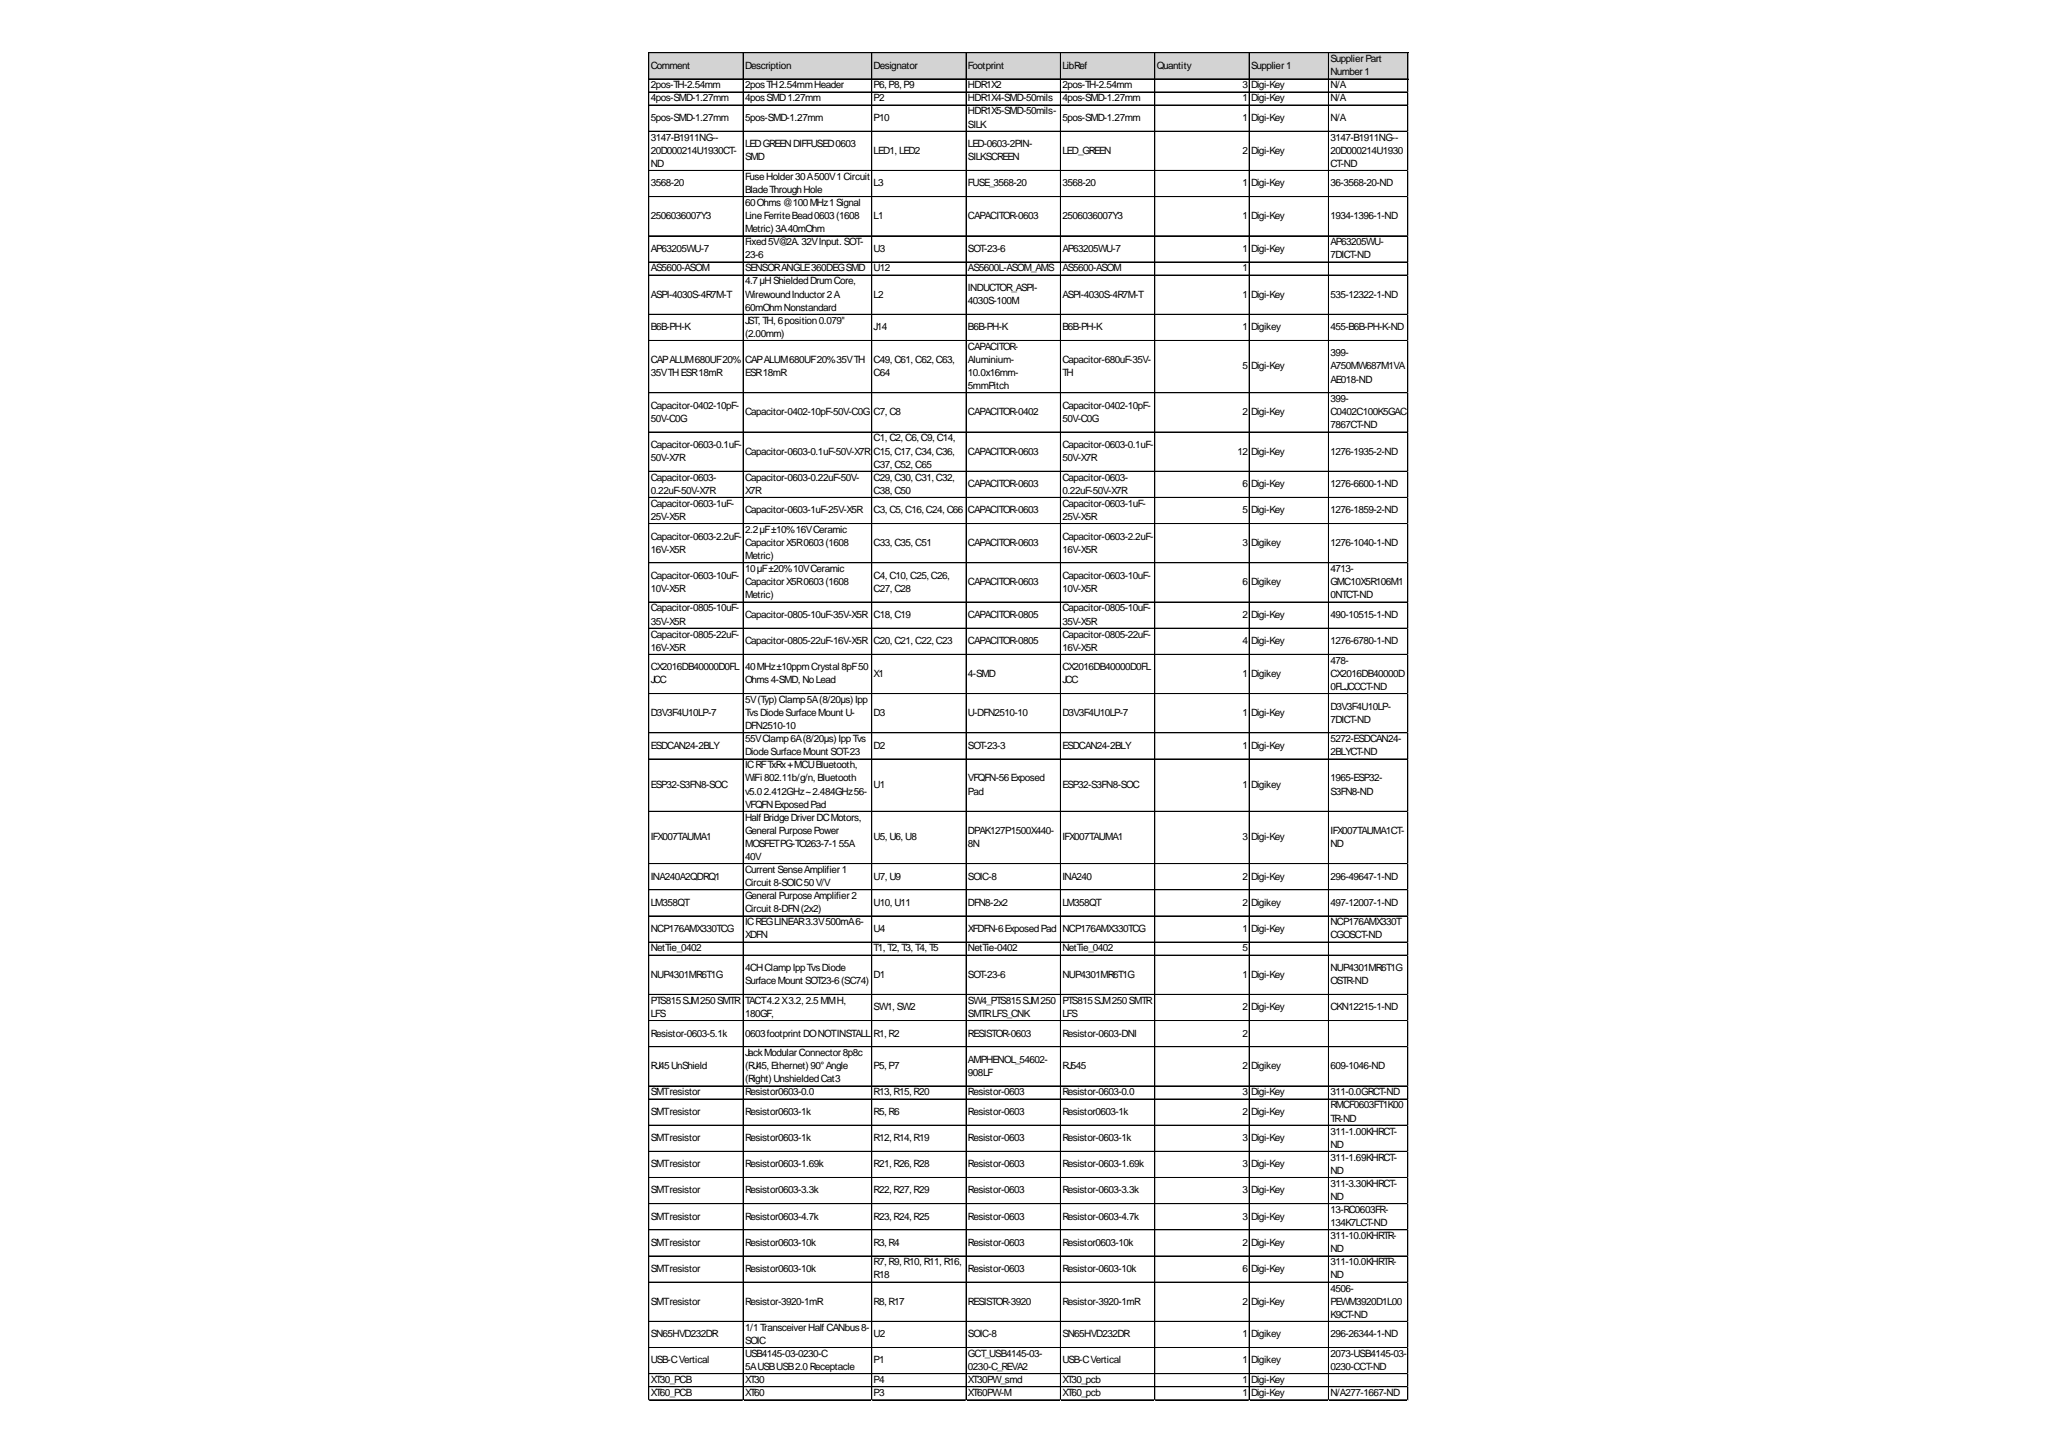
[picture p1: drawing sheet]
<svg xmlns="http://www.w3.org/2000/svg" width="297mm" height="210mm" viewBox="0 0 297 210" stroke-linecap="round" stroke-linejoin="round" font-family="sans-serif">
<defs><g id="words">
<g font-size="1.4">
<text x="93.9" y="9.9">Comment</text>
<text x="107.5" y="9.9">Description</text>
<text x="126.1" y="9.9">Designator</text>
<text x="139.7" y="9.9">Footprint</text>
<text x="153.3" y="9.9">LibRef</text>
<text x="166.9" y="9.9">Quantity</text>
<text x="180.6" y="9.9">Supplier1</text>
<text x="192" y="9">SupplierPart</text>
<text x="192" y="10.9">Number1</text>
<text x="93.9" y="12.7">2pos-TH-2.54mm</text>
<text x="93.9" y="14.6">4pos-SMD-1.27mm</text>
<text x="93.9" y="17.5">5pos-SMD-1.27mm</text>
<text x="107.5" y="12.7">2posTH2.54mmHeader</text>
<text x="107.5" y="14.6">4posSMD1.27mm</text>
<text x="107.5" y="17.5">5pos-SMD-1.27mm</text>
<text x="126.1" y="12.7">P6, P8, P9</text>
<text x="126.1" y="14.6">P2</text>
<text x="126.1" y="17.5">P10</text>
<text x="139.7" y="12.7">HDR1X2</text>
<text x="139.7" y="14.6">HDR1X4-SMD-50mils</text>
<text x="139.7" y="16.5">HDR1X5-SMD-50mils-</text>
<text x="153.3" y="12.7">2pos-TH-2.54mm</text>
<text x="153.3" y="14.6">4pos-SMD-1.27mm</text>
<text x="153.3" y="17.5">5pos-SMD-1.27mm</text>
<text x="179.3" y="12.7">3</text>
<text x="179.3" y="14.6">1</text>
<text x="179.3" y="17.5">1</text>
<text x="180.6" y="12.7">Digi-Key</text>
<text x="180.6" y="14.6">Digi-Key</text>
<text x="180.6" y="17.5">Digi-Key</text>
<text x="192" y="12.7">N/A</text>
<text x="192" y="14.6">N/A</text>
<text x="192" y="17.5">N/A</text>
<text x="93.9" y="20.3">3147-B1911NG--</text>
<text x="93.9" y="22.2">20D000214U1930CT-</text>
<text x="107.5" y="21.2">LEDGREENDIFFUSED0603</text>
<text x="107.5" y="23.1">SMD</text>
<text x="126.1" y="22.2">LED1, LED2</text>
<text x="139.7" y="18.4">SILK</text>
<text x="139.7" y="21.2">LED-0603-2PIN-</text>
<text x="139.7" y="23.1">SILKSCREEN</text>
<text x="153.3" y="22.2">LED_GREEN</text>
<text x="179.3" y="22.2">2</text>
<text x="180.6" y="22.2">Digi-Key</text>
<text x="192" y="20.3">3147-B1911NG--</text>
<text x="192" y="22.2">20D000214U1930</text>
<text x="93.9" y="24.1">ND</text>
<text x="93.9" y="26.9">3568-20</text>
<text x="107.5" y="26">FuseHolder30A500V1Circuit</text>
<text x="107.5" y="27.9">BladeThroughHole</text>
<text x="107.5" y="29.7">60Ohms@100MHz1Signal</text>
<text x="126.1" y="26.9">L3</text>
<text x="139.7" y="26.9">FUSE_3568-20</text>
<text x="153.3" y="26.9">3568-20</text>
<text x="179.3" y="26.9">1</text>
<text x="180.6" y="26.9">Digi-Key</text>
<text x="192" y="24.1">CT-ND</text>
<text x="192" y="26.9">36-3568-20-ND</text>
<text x="93.9" y="31.6">2506036007Y3</text>
<text x="107.5" y="31.6">LineFerriteBead0603(1608</text>
<text x="107.5" y="33.5">Metric)3A40mOhm</text>
<text x="107.5" y="35.4">Fixed5V@2A. 32VInput. SOT-</text>
<text x="126.1" y="31.6">L1</text>
<text x="139.7" y="31.6">CAPACITOR-0603</text>
<text x="153.3" y="31.6">2506036007Y3</text>
<text x="179.3" y="31.6">1</text>
<text x="180.6" y="31.6">Digi-Key</text>
<text x="192" y="31.6">1934-1396-1-ND</text>
<text x="192" y="35.4">AP63205WU-</text>
<text x="93.9" y="36.3">AP63205WU-7</text>
<text x="93.9" y="39.2">AS5600-ASOM</text>
<text x="107.5" y="37.3">23-6</text>
<text x="107.5" y="39.2">SENSORANGLE360DEGSMD</text>
<text x="107.5" y="41.1">4.7µHShieldedDrumCore,</text>
<text x="126.1" y="36.3">U3</text>
<text x="126.1" y="39.2">U12</text>
<text x="139.7" y="36.3">SOT-23-6</text>
<text x="139.7" y="39.2">AS5600L-ASOM_AMS</text>
<text x="153.3" y="36.3">AP63205WU-7</text>
<text x="153.3" y="39.2">AS5600-ASOM</text>
<text x="179.3" y="36.3">1</text>
<text x="179.3" y="39.2">1</text>
<text x="180.6" y="36.3">Digi-Key</text>
<text x="192" y="37.3">7DICT-ND</text>
<text x="93.9" y="43">ASPI-4030S-4R7M-T</text>
<text x="93.9" y="47.7">B6B-PH-K</text>
<text x="107.5" y="43">WirewoundInductor2A</text>
<text x="107.5" y="44.8">60mOhmNonstandard</text>
<text x="107.5" y="46.7">JST, TH, 6position0.079&quot;</text>
<text x="126.1" y="43">L2</text>
<text x="126.1" y="47.7">J14</text>
<text x="139.7" y="42">INDUCTOR_ASPI-</text>
<text x="139.7" y="43.9">4030S-100M</text>
<text x="139.7" y="47.7">B6B-PH-K</text>
<text x="153.3" y="43">ASPI-4030S-4R7M-T</text>
<text x="153.3" y="47.7">B6B-PH-K</text>
<text x="179.3" y="43">1</text>
<text x="179.3" y="47.7">1</text>
<text x="180.6" y="43">Digi-Key</text>
<text x="180.6" y="47.7">Digikey</text>
<text x="192" y="43">535-12322-1-ND</text>
<text x="192" y="47.7">455-B6B-PH-K-ND</text>
<text x="93.9" y="52.4">CAPALUM680UF20%</text>
<text x="107.5" y="48.6">(2.00mm)</text>
<text x="107.5" y="52.4">CAPALUM680UF20%35VTH</text>
<text x="126.1" y="52.4">C49, C61, C62, C63,</text>
<text x="139.7" y="50.5">CAPACITOR-</text>
<text x="139.7" y="52.4">Aluminium-</text>
<text x="153.3" y="52.4">Capacitor-680uF-35V-</text>
<text x="179.3" y="53.3">5</text>
<text x="180.6" y="53.3">Digi-Key</text>
<text x="192" y="51.5">399-</text>
<text x="192" y="53.3">A750MW687M1VA</text>
<text x="93.9" y="54.3">35VTHESR18mR</text>
<text x="93.9" y="59">Capacitor-0402-10pF-</text>
<text x="107.5" y="54.3">ESR18mR</text>
<text x="107.5" y="59.9">Capacitor-0402-10pF-50V-C0G</text>
<text x="126.1" y="54.3">C64</text>
<text x="126.1" y="59.9">C7, C8</text>
<text x="139.7" y="54.3">10.0x16mm-</text>
<text x="139.7" y="56.2">5mmPitch</text>
<text x="139.7" y="59.9">CAPACITOR-0402</text>
<text x="153.3" y="54.3">TH</text>
<text x="153.3" y="59">Capacitor-0402-10pF-</text>
<text x="179.3" y="59.9">2</text>
<text x="180.6" y="59.9">Digi-Key</text>
<text x="192" y="55.2">AE018-ND</text>
<text x="192" y="58.1">399-</text>
<text x="192" y="59.9">C0402C100K5GAC</text>
<text x="93.9" y="60.9">50V-C0G</text>
<text x="93.9" y="64.7">Capacitor-0603-0.1uF-</text>
<text x="107.5" y="65.6">Capacitor-0603-0.1uF-50V-X7R</text>
<text x="126.1" y="63.7">C1, C2, C6, C9, C14,</text>
<text x="126.1" y="65.6">C15, C17, C34, C36,</text>
<text x="139.7" y="65.6">CAPACITOR-0603</text>
<text x="153.3" y="60.9">50V-C0G</text>
<text x="153.3" y="64.7">Capacitor-0603-0.1uF-</text>
<text x="178.6" y="65.6">12</text>
<text x="180.6" y="65.6">Digi-Key</text>
<text x="192" y="61.8">7867CT-ND</text>
<text x="192" y="65.6">1276-1935-2-ND</text>
<text x="93.9" y="66.6">50V-X7R</text>
<text x="93.9" y="69.4">Capacitor-0603-</text>
<text x="93.9" y="71.3">0.22uF-50V-X7R</text>
<text x="107.5" y="69.4">Capacitor-0603-0.22uF-50V-</text>
<text x="107.5" y="71.3">X7R</text>
<text x="126.1" y="67.5">C37, C52, C65</text>
<text x="126.1" y="69.4">C29, C30, C31, C32,</text>
<text x="126.1" y="71.3">C38, C50</text>
<text x="139.7" y="70.3">CAPACITOR-0603</text>
<text x="153.3" y="66.6">50V-X7R</text>
<text x="153.3" y="69.4">Capacitor-0603-</text>
<text x="153.3" y="71.3">0.22uF-50V-X7R</text>
<text x="179.3" y="70.3">6</text>
<text x="180.6" y="70.3">Digi-Key</text>
<text x="192" y="70.3">1276-6600-1-ND</text>
<text x="93.9" y="73.2">Capacitor-0603-1uF-</text>
<text x="93.9" y="75.1">25V-X5R</text>
<text x="93.9" y="77.9">Capacitor-0603-2.2uF-</text>
<text x="107.5" y="74.1">Capacitor-0603-1uF-25V-X5R</text>
<text x="107.5" y="76.9">2.2µF±10%16VCeramic</text>
<text x="126.1" y="74.1">C3, C5, C16, C24, C66</text>
<text x="139.7" y="74.1">CAPACITOR-0603</text>
<text x="153.3" y="73.2">Capacitor-0603-1uF-</text>
<text x="153.3" y="75.1">25V-X5R</text>
<text x="153.3" y="77.9">Capacitor-0603-2.2uF-</text>
<text x="179.3" y="74.1">5</text>
<text x="180.6" y="74.1">Digi-Key</text>
<text x="192" y="74.1">1276-1859-2-ND</text>
<text x="93.9" y="79.8">16V-X5R</text>
<text x="93.9" y="83.6">Capacitor-0603-10uF-</text>
<text x="107.5" y="78.8">CapacitorX5R0603(1608</text>
<text x="107.5" y="80.7">Metric)</text>
<text x="107.5" y="82.6">10µF±20%10VCeramic</text>
<text x="126.1" y="78.8">C33, C35, C51</text>
<text x="126.1" y="83.6">C4, C10, C25, C26,</text>
<text x="139.7" y="78.8">CAPACITOR-0603</text>
<text x="153.3" y="79.8">16V-X5R</text>
<text x="153.3" y="83.6">Capacitor-0603-10uF-</text>
<text x="179.3" y="78.8">3</text>
<text x="180.6" y="78.8">Digikey</text>
<text x="192" y="78.8">1276-1040-1-ND</text>
<text x="192" y="82.6">4713-</text>
<text x="93.9" y="85.4">10V-X5R</text>
<text x="93.9" y="88.3">Capacitor-0805-10uF-</text>
<text x="107.5" y="84.5">CapacitorX5R0603(1608</text>
<text x="107.5" y="86.4">Metric)</text>
<text x="107.5" y="89.2">Capacitor-0805-10uF-35V-X5R</text>
<text x="126.1" y="85.4">C27, C28</text>
<text x="126.1" y="89.2">C18, C19</text>
<text x="139.7" y="84.5">CAPACITOR-0603</text>
<text x="139.7" y="89.2">CAPACITOR-0805</text>
<text x="153.3" y="85.4">10V-X5R</text>
<text x="153.3" y="88.3">Capacitor-0805-10uF-</text>
<text x="179.3" y="84.5">6</text>
<text x="179.3" y="89.2">2</text>
<text x="180.6" y="84.5">Digikey</text>
<text x="180.6" y="89.2">Digi-Key</text>
<text x="192" y="84.5">GMC10X5R106M1</text>
<text x="192" y="86.4">0NTCT-ND</text>
<text x="192" y="89.2">490-10515-1-ND</text>
<text x="93.9" y="90.2">35V-X5R</text>
<text x="93.9" y="92">Capacitor-0805-22uF-</text>
<text x="93.9" y="93.9">16V-X5R</text>
<text x="107.5" y="93">Capacitor-0805-22uF-16V-X5R</text>
<text x="126.1" y="93">C20, C21, C22, C23</text>
<text x="139.7" y="93">CAPACITOR-0805</text>
<text x="153.3" y="90.2">35V-X5R</text>
<text x="153.3" y="92">Capacitor-0805-22uF-</text>
<text x="153.3" y="93.9">16V-X5R</text>
<text x="179.3" y="93">4</text>
<text x="180.6" y="93">Digi-Key</text>
<text x="192" y="93">1276-6780-1-ND</text>
<text x="192" y="95.8">478-</text>
<text x="93.9" y="96.8">CX2016DB40000D0FL</text>
<text x="93.9" y="98.7">JCC</text>
<text x="107.5" y="96.8">40MHz±10ppmCrystal 8pF50</text>
<text x="107.5" y="98.7">Ohms4-SMD, NoLead</text>
<text x="107.5" y="101.5">5V(Typ)Clamp5A(8/20µs)Ipp</text>
<text x="126.1" y="97.7">X1</text>
<text x="139.7" y="97.7">4-SMD</text>
<text x="153.3" y="96.8">CX2016DB40000D0FL</text>
<text x="153.3" y="98.7">JCC</text>
<text x="179.3" y="97.7">1</text>
<text x="180.6" y="97.7">Digikey</text>
<text x="192" y="97.7">CX2016DB40000D</text>
<text x="192" y="99.6">0FLJCCCT-ND</text>
<text x="93.9" y="103.4">D3V3F4U10LP-7</text>
<text x="107.5" y="103.4">TvsDiodeSurfaceMount U-</text>
<text x="107.5" y="105.3">DFN2510-10</text>
<text x="107.5" y="107.2">55VClamp6A(8/20µs)IppTvs</text>
<text x="126.1" y="103.4">D3</text>
<text x="139.7" y="103.4">U-DFN2510-10</text>
<text x="153.3" y="103.4">D3V3F4U10LP-7</text>
<text x="179.3" y="103.4">1</text>
<text x="180.6" y="103.4">Digi-Key</text>
<text x="192" y="102.4">D3V3F4U10LP-</text>
<text x="192" y="104.3">7DICT-ND</text>
<text x="192" y="107.2">5272-ESDCAN24-</text>
<text x="93.9" y="108.1">ESDCAN24-2BLY</text>
<text x="93.9" y="113.8">ESP32-S3FN8-SOC</text>
<text x="107.5" y="109">DiodeSurfaceMount SOT-23</text>
<text x="107.5" y="110.9">ICRFTxRx+MCUBluetooth,</text>
<text x="107.5" y="112.8">WiFi 802.11b/g/n, Bluetooth</text>
<text x="126.1" y="108.1">D2</text>
<text x="126.1" y="113.8">U1</text>
<text x="139.7" y="108.1">SOT-23-3</text>
<text x="139.7" y="112.8">VFQFN-56Exposed</text>
<text x="153.3" y="108.1">ESDCAN24-2BLY</text>
<text x="153.3" y="113.8">ESP32-S3FN8-SOC</text>
<text x="179.3" y="108.1">1</text>
<text x="179.3" y="113.8">1</text>
<text x="180.6" y="108.1">Digi-Key</text>
<text x="180.6" y="113.8">Digikey</text>
<text x="192" y="109">2BLYCT-ND</text>
<text x="192" y="112.8">1965-ESP32-</text>
<text x="107.5" y="114.7">v5.02.412GHz~2.484GHz56-</text>
<text x="107.5" y="116.6">VFQFNExposedPad</text>
<text x="107.5" y="118.5">Half BridgeDriverDCMotors,</text>
<text x="139.7" y="114.7">Pad</text>
<text x="192" y="114.7">S3FN8-ND</text>
<text x="93.9" y="121.3">IFX007TAUMA1</text>
<text x="107.5" y="120.4">General PurposePower</text>
<text x="107.5" y="122.3">MOSFETPG-TO263-7-155A</text>
<text x="107.5" y="124.1">40V</text>
<text x="126.1" y="121.3">U5, U6, U8</text>
<text x="139.7" y="120.4">DPAK127P1500X440-</text>
<text x="139.7" y="122.3">8N</text>
<text x="153.3" y="121.3">IFX007TAUMA1</text>
<text x="179.3" y="121.3">3</text>
<text x="180.6" y="121.3">Digi-Key</text>
<text x="192" y="120.4">IFX007TAUMA1CT-</text>
<text x="192" y="122.3">ND</text>
<text x="93.9" y="127">INA240A2QDRQ1</text>
<text x="93.9" y="130.8">LM358QT</text>
<text x="107.5" y="126">Current SenseAmplifier1</text>
<text x="107.5" y="127.9">Circuit 8-SOIC50V/V</text>
<text x="107.5" y="129.8">General PurposeAmplifier2</text>
<text x="107.5" y="131.7">Circuit 8-DFN(2x2)</text>
<text x="126.1" y="127">U7, U9</text>
<text x="126.1" y="130.8">U10, U11</text>
<text x="139.7" y="127">SOIC-8</text>
<text x="139.7" y="130.8">DFN8-2x2</text>
<text x="153.3" y="127">INA240</text>
<text x="153.3" y="130.8">LM358QT</text>
<text x="179.3" y="127">2</text>
<text x="179.3" y="130.8">2</text>
<text x="180.6" y="127">Digi-Key</text>
<text x="180.6" y="130.8">Digikey</text>
<text x="192" y="127">296-49647-1-ND</text>
<text x="192" y="130.8">497-12007-1-ND</text>
<text x="93.9" y="134.5">NCP176AMX330TCG</text>
<text x="93.9" y="137.4">NetTie_0402</text>
<text x="107.5" y="133.6">ICREGLINEAR3.3V500mA6-</text>
<text x="107.5" y="135.5">XDFN</text>
<text x="126.1" y="134.5">U4</text>
<text x="126.1" y="137.4">T1, T2, T3, T4, T5</text>
<text x="139.7" y="134.5">XFDFN-6ExposedPad</text>
<text x="139.7" y="137.4">NetTie-0402</text>
<text x="153.3" y="134.5">NCP176AMX330TCG</text>
<text x="153.3" y="137.4">NetTie_0402</text>
<text x="179.3" y="134.5">1</text>
<text x="179.3" y="137.4">5</text>
<text x="180.6" y="134.5">Digi-Key</text>
<text x="192" y="133.6">NCP176AMX330T</text>
<text x="192" y="135.5">CGOSCT-ND</text>
<text x="93.9" y="141.1">NUP4301MR6T1G</text>
<text x="107.5" y="140.2">4CHClampIppTvsDiode</text>
<text x="107.5" y="142.1">SurfaceMount SOT23-6(SC74)</text>
<text x="126.1" y="141.1">D1</text>
<text x="139.7" y="141.1">SOT-23-6</text>
<text x="153.3" y="141.1">NUP4301MR6T1G</text>
<text x="179.3" y="141.1">1</text>
<text x="180.6" y="141.1">Digi-Key</text>
<text x="192" y="140.2">NUP4301MR6T1G</text>
<text x="192" y="142.1">OSTR-ND</text>
<text x="93.9" y="144.9">PTS815SJM250SMTR</text>
<text x="93.9" y="146.8">LFS</text>
<text x="93.9" y="149.6">Resistor-0603-5.1k</text>
<text x="107.5" y="144.9">TACT4.2X3.2, 2.5MMH,</text>
<text x="107.5" y="146.8">180GF,</text>
<text x="107.5" y="149.6">0603footprint DONOTINSTALL</text>
<text x="126.1" y="145.9">SW1, SW2</text>
<text x="126.1" y="149.6">R1, R2</text>
<text x="139.7" y="144.9">SW4_PTS815SJM250</text>
<text x="139.7" y="146.8">SMTRLFS_CNK</text>
<text x="139.7" y="149.6">RESISTOR-0603</text>
<text x="153.3" y="144.9">PTS815SJM250SMTR</text>
<text x="153.3" y="146.8">LFS</text>
<text x="153.3" y="149.6">Resistor-0603-DNI</text>
<text x="179.3" y="145.9">2</text>
<text x="179.3" y="149.6">2</text>
<text x="180.6" y="145.9">Digi-Key</text>
<text x="192" y="145.9">CKN12215-1-ND</text>
<text x="93.9" y="154.4">RJ45UnShield</text>
<text x="107.5" y="152.5">JackModularConnector8p8c</text>
<text x="107.5" y="154.4">(RJ45, Ethernet)90°Angle</text>
<text x="126.1" y="154.4">P5, P7</text>
<text x="139.7" y="153.4">AMPHENOL_54602-</text>
<text x="139.7" y="155.3">908LF</text>
<text x="153.3" y="154.4">RJ545</text>
<text x="179.3" y="154.4">2</text>
<text x="180.6" y="154.4">Digikey</text>
<text x="192" y="154.4">609-1046-ND</text>
<text x="93.9" y="158.1">SMTresistor</text>
<text x="93.9" y="161">SMTresistor</text>
<text x="107.5" y="156.2">(Right)UnshieldedCat3</text>
<text x="107.5" y="158.1">Resistor0603-0.0</text>
<text x="107.5" y="161">Resistor0603-1k</text>
<text x="126.1" y="158.1">R13, R15, R20</text>
<text x="126.1" y="161">R5, R6</text>
<text x="139.7" y="158.1">Resistor-0603</text>
<text x="139.7" y="161">Resistor-0603</text>
<text x="153.3" y="158.1">Resistor-0603-0.0</text>
<text x="153.3" y="161">Resistor0603-1k</text>
<text x="179.3" y="158.1">3</text>
<text x="179.3" y="161">2</text>
<text x="180.6" y="158.1">Digi-Key</text>
<text x="180.6" y="161">Digi-Key</text>
<text x="192" y="158.1">311-0.0GRCT-ND</text>
<text x="192" y="160">RMCF0603FT1K00</text>
<text x="192" y="161.9">TR-ND</text>
<text x="93.9" y="164.7">SMTresistor</text>
<text x="107.5" y="164.7">Resistor0603-1k</text>
<text x="126.1" y="164.7">R12, R14, R19</text>
<text x="139.7" y="164.7">Resistor-0603</text>
<text x="153.3" y="164.7">Resistor-0603-1k</text>
<text x="179.3" y="164.7">3</text>
<text x="180.6" y="164.7">Digi-Key</text>
<text x="192" y="163.8">311-1.00KHRCT-</text>
<text x="192" y="165.7">ND</text>
<text x="192" y="167.6">311-1.69KHRCT-</text>
<text x="93.9" y="168.5">SMTresistor</text>
<text x="93.9" y="172.3">SMTresistor</text>
<text x="107.5" y="168.5">Resistor0603-1.69k</text>
<text x="107.5" y="172.3">Resistor0603-3.3k</text>
<text x="126.1" y="168.5">R21, R26, R28</text>
<text x="126.1" y="172.3">R22, R27, R29</text>
<text x="139.7" y="168.5">Resistor-0603</text>
<text x="139.7" y="172.3">Resistor-0603</text>
<text x="153.3" y="168.5">Resistor-0603-1.69k</text>
<text x="153.3" y="172.3">Resistor-0603-3.3k</text>
<text x="179.3" y="168.5">3</text>
<text x="179.3" y="172.3">3</text>
<text x="180.6" y="168.5">Digi-Key</text>
<text x="180.6" y="172.3">Digi-Key</text>
<text x="192" y="169.5">ND</text>
<text x="192" y="171.3">311-3.30KHRCT-</text>
<text x="192" y="173.2">ND</text>
<text x="93.9" y="176.1">SMTresistor</text>
<text x="93.9" y="179.8">SMTresistor</text>
<text x="107.5" y="176.1">Resistor0603-4.7k</text>
<text x="107.5" y="179.8">Resistor0603-10k</text>
<text x="126.1" y="176.1">R23, R24, R25</text>
<text x="126.1" y="179.8">R3, R4</text>
<text x="139.7" y="176.1">Resistor-0603</text>
<text x="139.7" y="179.8">Resistor-0603</text>
<text x="153.3" y="176.1">Resistor-0603-4.7k</text>
<text x="153.3" y="179.8">Resistor0603-10k</text>
<text x="179.3" y="176.1">3</text>
<text x="179.3" y="179.8">2</text>
<text x="180.6" y="176.1">Digi-Key</text>
<text x="180.6" y="179.8">Digi-Key</text>
<text x="192" y="175.1">13-RC0603FR-</text>
<text x="192" y="177">134K7LCT-ND</text>
<text x="192" y="178.9">311-10.0KHRTR-</text>
<text x="93.9" y="183.6">SMTresistor</text>
<text x="107.5" y="183.6">Resistor0603-10k</text>
<text x="126.1" y="182.7">R7, R9, R10, R11, R16,</text>
<text x="126.1" y="184.6">R18</text>
<text x="139.7" y="183.6">Resistor-0603</text>
<text x="153.3" y="183.6">Resistor-0603-10k</text>
<text x="179.3" y="183.6">6</text>
<text x="180.6" y="183.6">Digi-Key</text>
<text x="192" y="180.8">ND</text>
<text x="192" y="182.7">311-10.0KHRTR-</text>
<text x="192" y="184.6">ND</text>
<text x="93.9" y="188.3">SMTresistor</text>
<text x="107.5" y="188.3">Resistor-3920-1mR</text>
<text x="126.1" y="188.3">R8, R17</text>
<text x="139.7" y="188.3">RESISTOR-3920</text>
<text x="153.3" y="188.3">Resistor-3920-1mR</text>
<text x="179.3" y="188.3">2</text>
<text x="180.6" y="188.3">Digi-Key</text>
<text x="192" y="186.4">4506-</text>
<text x="192" y="188.3">PEWM3920D1L00</text>
<text x="192" y="190.2">K9CT-ND</text>
<text x="93.9" y="193.1">SN65HVD232DR</text>
<text x="93.9" y="196.8">USB-CVertical</text>
<text x="107.5" y="192.1">1/1TransceiverHalf CANbus8-</text>
<text x="107.5" y="194">SOIC</text>
<text x="107.5" y="195.9">USB4145-03-0230-C</text>
<text x="107.5" y="197.8">5AUSBUSB2.0Receptacle</text>
<text x="126.1" y="193.1">U2</text>
<text x="126.1" y="196.8">P1</text>
<text x="139.7" y="193.1">SOIC-8</text>
<text x="139.7" y="195.9">GCT_USB4145-03-</text>
<text x="139.7" y="197.8">0230-C_REVA2</text>
<text x="153.3" y="193.1">SN65HVD232DR</text>
<text x="153.3" y="196.8">USB-CVertical</text>
<text x="179.3" y="193.1">1</text>
<text x="179.3" y="196.8">1</text>
<text x="180.6" y="193.1">Digikey</text>
<text x="180.6" y="196.8">Digikey</text>
<text x="192" y="193.1">296-26344-1-ND</text>
<text x="192" y="195.9">2073-USB4145-03-</text>
<text x="192" y="197.8">0230-CCT-ND</text>
<text x="93.9" y="199.7">XT30_PCB</text>
<text x="93.9" y="201.6">XT60_PCB</text>
<text x="107.5" y="199.7">XT30</text>
<text x="107.5" y="201.6">XT60</text>
<text x="126.1" y="199.7">P4</text>
<text x="126.1" y="201.6">P3</text>
<text x="139.7" y="199.7">XT30PW_smd</text>
<text x="139.7" y="201.6">XT60PW-M</text>
<text x="153.3" y="199.7">XT30_pcb</text>
<text x="153.3" y="201.6">XT60_pcb</text>
<text x="179.3" y="199.7">1</text>
<text x="179.3" y="201.6">1</text>
<text x="180.6" y="199.7">Digi-Key</text>
<text x="180.6" y="201.6">Digi-Key</text>
<text x="192" y="201.6">N/A277-1667-ND</text>
</g>
</g></defs>
<path d="M93.6 7.6h109.7v3.8h-109.7z" fill="#d3d3d3"/>
<g fill="none" stroke="#000" stroke-width=".14">
<path d="M93.6 7.6v194.5M93.7 7.6v194.5M93.7 7.6h109.5M93.7 11.4h109.5M93.7 13.3h109.5M93.7 15.2h109.5M93.7 18.9h109.5M93.7 19h109.5M107.3 7.7v194.4M125.8 7.7v194.4M139.4 7.7v194.4M139.5 7.7v194.4"/>
<path d="M153.1 7.7v194.4M166.7 7.7v194.4M180.3 7.7v194.4M191.7 7.7v194.4M191.8 7.7v194.4M203.2 7.7v194.4M93.7 24.6h109.5M93.7 28.4h109.5M93.7 34h109.5M93.7 34.1h109.5M93.7 37.8h109.5M93.7 39.7h109.5"/>
<path d="M93.7 45.4h109.5M93.7 49.1h109.5M93.7 49.2h109.5M93.7 56.7h109.5M93.7 62.4h109.5M93.7 68h109.5M93.7 68.1h109.5M93.7 71.8h109.5M93.7 75.6h109.5M93.7 81.2h109.5M93.7 86.9h109.5M93.7 90.7h109.5"/>
<path d="M93.7 94.5h109.5M93.7 100.1h109.5M93.7 100.2h109.5M93.7 105.8h109.5M93.7 109.6h109.5M93.7 117.1h109.5M93.7 124.7h109.5M93.7 128.4h109.5M93.7 132.2h109.5M93.7 136h109.5M93.7 137.9h109.5M93.7 143.6h109.5"/>
<path d="M93.7 147.3h109.5M93.7 147.4h109.5M93.7 151.1h109.5M93.7 156.8h109.5M93.7 158.7h109.5M93.7 162.4h109.5M93.7 166.2h109.5M93.7 170h109.5M93.7 173.8h109.5M93.7 177.5h109.5M93.7 177.6h109.5M93.7 181.3h109.5"/>
<path d="M93.7 185.1h109.5M93.7 190.8h109.5M93.7 194.5h109.5M93.7 194.6h109.5M93.7 198.3h109.5M93.7 200.2h109.5M93.7 202.1h109.5"/>
</g>
<path d="M93.6 202.1v.1" fill="none" stroke="#e0e0e0" stroke-width=".14"/>
<path d="M93.6 202.1l.1 .1z" fill="#e0e0e0"/>
<path d="M107.3 202.1v.1" fill="none" stroke="#e0e0e0" stroke-width=".14"/>
<path d="M107.3 202.1v.1z" fill="#e0e0e0"/>
<path d="M125.8 202.1v.1" fill="none" stroke="#e0e0e0" stroke-width=".14"/>
<path d="M125.8 202.1l.1 .1z" fill="#e0e0e0"/>
<path d="M139.4 202.1v.1" fill="none" stroke="#e0e0e0" stroke-width=".14"/>
<path d="M139.4 202.1l.1 .1z" fill="#e0e0e0"/>
<path d="M153.1 202.1v.1" fill="none" stroke="#e0e0e0" stroke-width=".14"/>
<path d="M153.1 202.1v.1z" fill="#e0e0e0"/>
<path d="M166.7 202.1v.1" fill="none" stroke="#e0e0e0" stroke-width=".14"/>
<path d="M166.7 202.1v.1z" fill="#e0e0e0"/>
<path d="M180.3 202.1v.1" fill="none" stroke="#e0e0e0" stroke-width=".14"/>
<path d="M180.3 202.1v.1z" fill="#e0e0e0"/>
<path d="M191.7 202.1v.1" fill="none" stroke="#e0e0e0" stroke-width=".14"/>
<path d="M191.7 202.1l.1 .1z" fill="#e0e0e0"/>
<path d="M203.2 202.1v.1" fill="none" stroke="#e0e0e0" stroke-width=".14"/>
<path d="M203.2 202.1v.1z" fill="#e0e0e0"/>
<path d="M203.2 13.3h.1" fill="none" stroke="#e0e0e0" stroke-width=".14"/>
<path d="M203.2 13.3h.1z" fill="#e0e0e0"/>
<path d="M203.2 15.2h.1" fill="none" stroke="#e0e0e0" stroke-width=".14"/>
<path d="M203.2 15.2h.1z" fill="#e0e0e0"/>
<path d="M203.2 18.9h.1" fill="none" stroke="#e0e0e0" stroke-width=".14"/>
<path d="M203.2 18.9l.1 .1z" fill="#e0e0e0"/>
<path d="M203.2 24.6h.1" fill="none" stroke="#e0e0e0" stroke-width=".14"/>
<path d="M203.2 24.6l.1 .1z" fill="#e0e0e0"/>
<path d="M203.2 28.4h.1" fill="none" stroke="#e0e0e0" stroke-width=".14"/>
<path d="M203.2 28.4h.1z" fill="#e0e0e0"/>
<path d="M203.2 34h.1" fill="none" stroke="#e0e0e0" stroke-width=".14"/>
<path d="M203.2 34l.1 .1z" fill="#e0e0e0"/>
<path d="M203.2 37.8h.1" fill="none" stroke="#e0e0e0" stroke-width=".14"/>
<path d="M203.2 37.8l.1 .1z" fill="#e0e0e0"/>
<path d="M203.2 39.7h.1" fill="none" stroke="#e0e0e0" stroke-width=".14"/>
<path d="M203.2 39.7l.1 .1z" fill="#e0e0e0"/>
<path d="M203.2 45.4h.1" fill="none" stroke="#e0e0e0" stroke-width=".14"/>
<path d="M203.2 45.4h.1z" fill="#e0e0e0"/>
<path d="M203.2 49.1h.1" fill="none" stroke="#e0e0e0" stroke-width=".14"/>
<path d="M203.2 49.1l.1 .1z" fill="#e0e0e0"/>
<path d="M203.2 56.7h.1" fill="none" stroke="#e0e0e0" stroke-width=".14"/>
<path d="M203.2 56.7l.1 .1z" fill="#e0e0e0"/>
<path d="M203.2 62.4h.1" fill="none" stroke="#e0e0e0" stroke-width=".14"/>
<path d="M203.2 62.4h.1z" fill="#e0e0e0"/>
<path d="M203.2 68h.1" fill="none" stroke="#e0e0e0" stroke-width=".14"/>
<path d="M203.2 68l.1 .1z" fill="#e0e0e0"/>
<path d="M203.2 71.8h.1" fill="none" stroke="#e0e0e0" stroke-width=".14"/>
<path d="M203.2 71.8l.1 .1z" fill="#e0e0e0"/>
<path d="M203.2 75.6h.1" fill="none" stroke="#e0e0e0" stroke-width=".14"/>
<path d="M203.2 75.6h.1z" fill="#e0e0e0"/>
<path d="M203.2 81.2h.1" fill="none" stroke="#e0e0e0" stroke-width=".14"/>
<path d="M203.2 81.2l.1 .1z" fill="#e0e0e0"/>
<path d="M203.2 86.9h.1" fill="none" stroke="#e0e0e0" stroke-width=".14"/>
<path d="M203.2 86.9l.1 .1z" fill="#e0e0e0"/>
<path d="M203.2 90.7h.1" fill="none" stroke="#e0e0e0" stroke-width=".14"/>
<path d="M203.2 90.7h.1z" fill="#e0e0e0"/>
<path d="M203.2 94.5h.1" fill="none" stroke="#e0e0e0" stroke-width=".14"/>
<path d="M203.2 94.5h.1z" fill="#e0e0e0"/>
<path d="M203.2 100.1h.1" fill="none" stroke="#e0e0e0" stroke-width=".14"/>
<path d="M203.2 100.1l.1 .1z" fill="#e0e0e0"/>
<path d="M203.2 105.8h.1" fill="none" stroke="#e0e0e0" stroke-width=".14"/>
<path d="M203.2 105.8h.1z" fill="#e0e0e0"/>
<path d="M203.2 109.6h.1" fill="none" stroke="#e0e0e0" stroke-width=".14"/>
<path d="M203.2 109.6h.1z" fill="#e0e0e0"/>
<path d="M203.2 117.1h.1" fill="none" stroke="#e0e0e0" stroke-width=".14"/>
<path d="M203.2 117.1l.1 .1z" fill="#e0e0e0"/>
<path d="M203.2 124.7h.1" fill="none" stroke="#e0e0e0" stroke-width=".14"/>
<path d="M203.2 124.7h.1z" fill="#e0e0e0"/>
<path d="M203.2 128.4h.1" fill="none" stroke="#e0e0e0" stroke-width=".14"/>
<path d="M203.2 128.4l.1 .1z" fill="#e0e0e0"/>
<path d="M203.2 132.2h.1" fill="none" stroke="#e0e0e0" stroke-width=".14"/>
<path d="M203.2 132.2l.1 .1z" fill="#e0e0e0"/>
<path d="M203.2 136h.1" fill="none" stroke="#e0e0e0" stroke-width=".14"/>
<path d="M203.2 136l.1 .1z" fill="#e0e0e0"/>
<path d="M203.2 137.9h.1" fill="none" stroke="#e0e0e0" stroke-width=".14"/>
<path d="M203.2 137.9h.1z" fill="#e0e0e0"/>
<path d="M203.2 143.6h.1" fill="none" stroke="#e0e0e0" stroke-width=".14"/>
<path d="M203.2 143.6h.1z" fill="#e0e0e0"/>
<path d="M203.2 147.3h.1" fill="none" stroke="#e0e0e0" stroke-width=".14"/>
<path d="M203.2 147.3l.1 .1z" fill="#e0e0e0"/>
<path d="M203.2 151.1h.1" fill="none" stroke="#e0e0e0" stroke-width=".14"/>
<path d="M203.2 151.1l.1 .1z" fill="#e0e0e0"/>
<path d="M203.2 156.8h.1" fill="none" stroke="#e0e0e0" stroke-width=".14"/>
<path d="M203.2 156.8h.1z" fill="#e0e0e0"/>
<path d="M203.2 158.7h.1" fill="none" stroke="#e0e0e0" stroke-width=".14"/>
<path d="M203.2 158.7h.1z" fill="#e0e0e0"/>
<path d="M203.2 162.4h.1" fill="none" stroke="#e0e0e0" stroke-width=".14"/>
<path d="M203.2 162.4l.1 .1z" fill="#e0e0e0"/>
<path d="M203.2 166.2h.1" fill="none" stroke="#e0e0e0" stroke-width=".14"/>
<path d="M203.2 166.2l.1 .1z" fill="#e0e0e0"/>
<path d="M203.2 170h.1" fill="none" stroke="#e0e0e0" stroke-width=".14"/>
<path d="M203.2 170h.1z" fill="#e0e0e0"/>
<path d="M203.2 173.8h.1" fill="none" stroke="#e0e0e0" stroke-width=".14"/>
<path d="M203.2 173.8h.1z" fill="#e0e0e0"/>
<path d="M203.2 177.5h.1" fill="none" stroke="#e0e0e0" stroke-width=".14"/>
<path d="M203.2 177.5l.1 .1z" fill="#e0e0e0"/>
<path d="M203.2 181.3h.1" fill="none" stroke="#e0e0e0" stroke-width=".14"/>
<path d="M203.2 181.3l.1 .1z" fill="#e0e0e0"/>
<path d="M203.2 185.1h.1" fill="none" stroke="#e0e0e0" stroke-width=".14"/>
<path d="M203.2 185.1h.1z" fill="#e0e0e0"/>
<path d="M203.2 190.8h.1" fill="none" stroke="#e0e0e0" stroke-width=".14"/>
<path d="M203.2 190.8h.1z" fill="#e0e0e0"/>
<path d="M203.2 194.5h.1" fill="none" stroke="#e0e0e0" stroke-width=".14"/>
<path d="M203.2 194.5l.1 .1z" fill="#e0e0e0"/>
<path d="M203.2 198.3h.1" fill="none" stroke="#e0e0e0" stroke-width=".14"/>
<path d="M203.2 198.3l.1 .1z" fill="#e0e0e0"/>
<path d="M203.2 200.2h.1" fill="none" stroke="#e0e0e0" stroke-width=".14"/>
<path d="M203.2 200.2h.1z" fill="#e0e0e0"/>
<path d="M203.2 202.1h.1" fill="none" stroke="#e0e0e0" stroke-width=".14"/>
<path d="M203.2 202.1h.1z" fill="#e0e0e0"/>
<use href="#words"/>
</svg>
